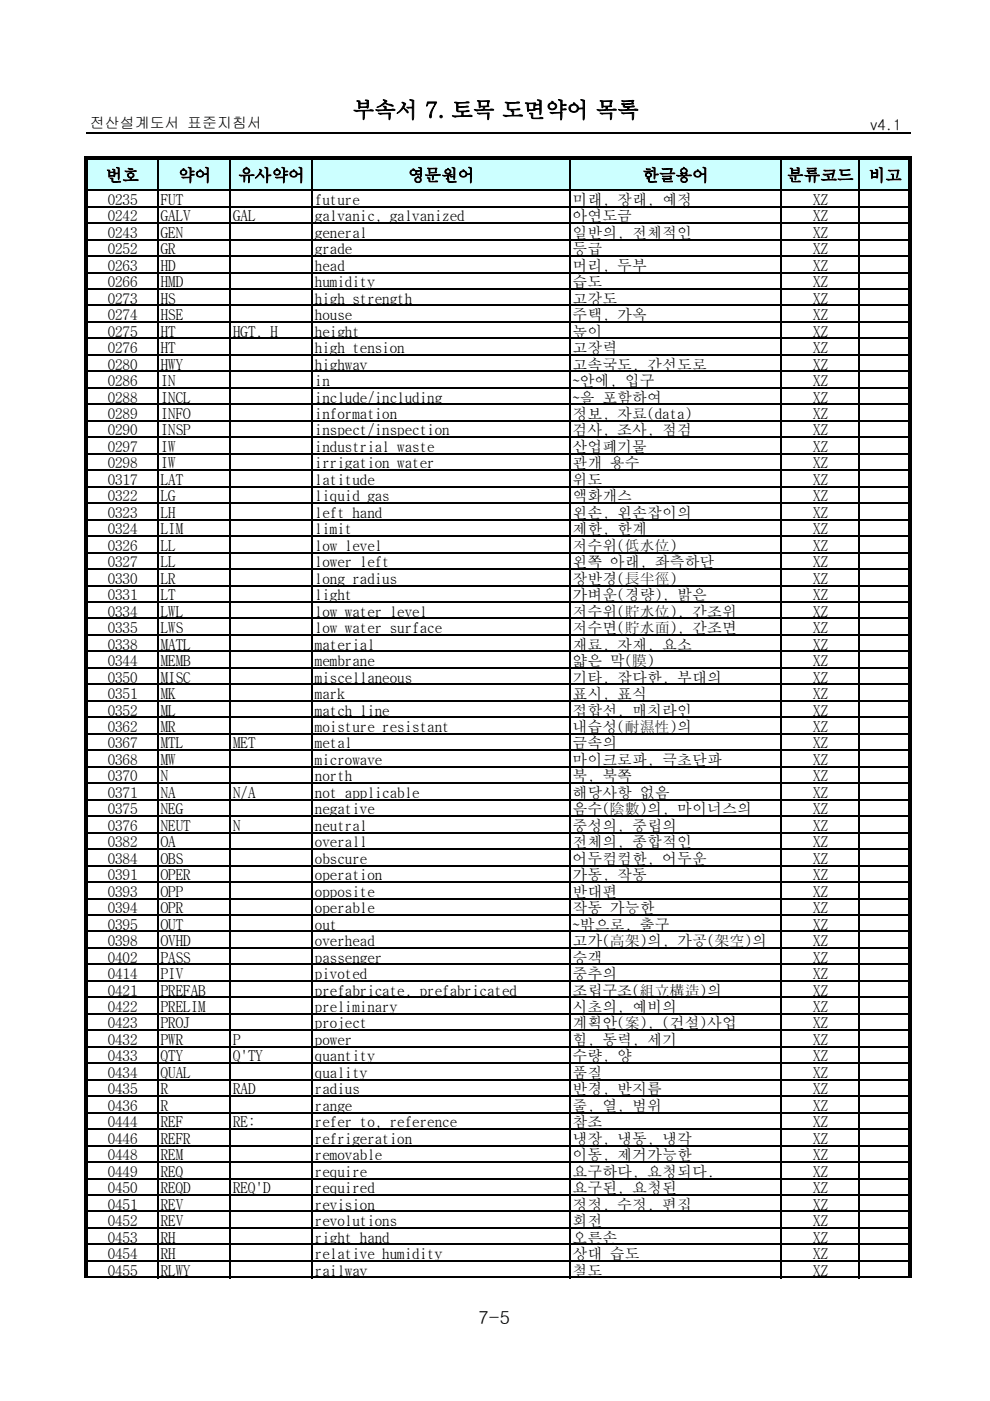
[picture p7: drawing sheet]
<svg xmlns="http://www.w3.org/2000/svg" width="210mm" height="297mm" viewBox="0 0 210 297" stroke-linecap="round" stroke-linejoin="round" font-family="sans-serif">
<defs><g id="words">
<text font-size="4.6" x="74.8" y="24.9">부속서 7. 토목 도면약어 목록</text>
<text font-size="3.9" x="101.4" y="280.8">7-5</text>
<g font-size="3.5">
<text x="22.4" y="38.4">번호</text>
<text x="37.8" y="38.4">약어</text>
<text x="50.5" y="38.4">유사약어</text>
<text x="86.5" y="38.4">영문원어</text>
<text x="136.2" y="38.4">한글용어</text>
<text x="166.9" y="38.4">분류코드</text>
<text x="184.2" y="38.4">비고</text>
</g>
<g font-size="3.2">
<text x="19" y="27.1">전산설계도서 표준지침서</text>
<text x="184.6" y="27.5">v4.1</text>
<text x="22.8" y="46.9">0242</text>
<text x="22.8" y="43.4">0235</text>
<text x="34.1" y="43.4">FUT</text>
<text x="34.1" y="46.9">GALV</text>
<text x="49.4" y="46.9">GAL</text>
<text x="66.8" y="43.4">future</text>
<text x="66.8" y="46.9">galvanic, galvanized</text>
<text x="121.4" y="43.4">미래, 장래, 예정</text>
<text x="121.4" y="46.9">아연도금</text>
<text x="172.5" y="43.4">XZ</text>
<text x="172.5" y="46.9">XZ</text>
<text x="22.8" y="50.4">0243</text>
<text x="22.8" y="53.9">0252</text>
<text x="34.1" y="50.4">GEN</text>
<text x="34.1" y="53.9">GR</text>
<text x="66.8" y="50.4">general</text>
<text x="66.8" y="53.9">grade</text>
<text x="121.4" y="50.4">일반의, 전체적인</text>
<text x="121.4" y="53.9">등급</text>
<text x="172.5" y="50.4">XZ</text>
<text x="172.5" y="53.9">XZ</text>
<text x="22.8" y="57.4">0263</text>
<text x="34.1" y="57.4">HD</text>
<text x="66.8" y="57.4">head</text>
<text x="121.4" y="57.4">머리, 두부</text>
<text x="172.5" y="57.4">XZ</text>
<text x="22.8" y="64.4">0273</text>
<text x="22.8" y="60.9">0266</text>
<text x="34.1" y="64.4">HS</text>
<text x="34.1" y="60.9">HMD</text>
<text x="66.8" y="64.4">high strength</text>
<text x="66.8" y="60.9">humidity</text>
<text x="121.4" y="60.9">습도</text>
<text x="121.4" y="64.4">고강도</text>
<text x="172.5" y="60.9">XZ</text>
<text x="172.5" y="64.4">XZ</text>
<text x="22.8" y="67.9">0274</text>
<text x="22.8" y="71.4">0275</text>
<text x="34.1" y="67.9">HSE</text>
<text x="34.1" y="71.4">HT</text>
<text x="49.4" y="71.4">HGT, H</text>
<text x="66.8" y="67.9">house</text>
<text x="66.8" y="71.4">height</text>
<text x="121.4" y="67.9">주택, 가옥</text>
<text x="121.4" y="71.4">높이</text>
<text x="172.5" y="67.9">XZ</text>
<text x="172.5" y="71.4">XZ</text>
<text x="22.8" y="74.9">0276</text>
<text x="34.1" y="74.9">HT</text>
<text x="66.8" y="74.9">high tension</text>
<text x="121.4" y="74.9">고장력</text>
<text x="172.5" y="74.9">XZ</text>
<text x="22.8" y="81.9">0286</text>
<text x="22.8" y="78.4">0280</text>
<text x="34.1" y="81.9">IN</text>
<text x="34.1" y="78.4">HWY</text>
<text x="66.8" y="81.9">in</text>
<text x="66.8" y="78.4">highway</text>
<text x="121.4" y="78.4">고속국도, 간선도로</text>
<text x="121.4" y="81.9">~안에, 입구</text>
<text x="172.5" y="78.4">XZ</text>
<text x="172.5" y="81.9">XZ</text>
<text x="22.8" y="85.3">0288</text>
<text x="22.8" y="88.8">0289</text>
<text x="34.1" y="85.3">INCL</text>
<text x="34.1" y="88.8">INFO</text>
<text x="66.8" y="85.3">include/including</text>
<text x="66.8" y="88.8">information</text>
<text x="121.4" y="85.3">~을 포함하여</text>
<text x="121.4" y="88.8">정보, 자료(data)</text>
<text x="172.5" y="85.3">XZ</text>
<text x="172.5" y="88.8">XZ</text>
<text x="22.8" y="92.3">0290</text>
<text x="22.8" y="95.8">0297</text>
<text x="34.1" y="92.3">INSP</text>
<text x="34.1" y="95.8">IW</text>
<text x="66.8" y="92.3">inspect/inspection</text>
<text x="66.8" y="95.8">industrial waste</text>
<text x="121.4" y="92.3">검사, 조사, 점검</text>
<text x="121.4" y="95.8">산업폐기물</text>
<text x="172.5" y="95.8">XZ</text>
<text x="172.5" y="92.3">XZ</text>
<text x="22.8" y="99.3">0298</text>
<text x="34.1" y="99.3">IW</text>
<text x="66.8" y="99.3">irrigation water</text>
<text x="121.4" y="99.3">관개 용수</text>
<text x="172.5" y="99.3">XZ</text>
<text x="22.8" y="106.3">0322</text>
<text x="22.8" y="102.8">0317</text>
<text x="34.1" y="106.3">LG</text>
<text x="34.1" y="102.8">LAT</text>
<text x="66.8" y="102.8">latitude</text>
<text x="66.8" y="106.3">liquid gas</text>
<text x="121.4" y="102.8">위도</text>
<text x="121.4" y="106.3">액화개스</text>
<text x="172.5" y="102.8">XZ</text>
<text x="172.5" y="106.3">XZ</text>
<text x="22.8" y="109.8">0323</text>
<text x="22.8" y="113.3">0324</text>
<text x="34.1" y="109.8">LH</text>
<text x="34.1" y="113.3">LIM</text>
<text x="66.8" y="109.8">left hand</text>
<text x="66.8" y="113.3">limit</text>
<text x="121.4" y="109.8">왼손, 왼손잡이의</text>
<text x="121.4" y="113.3">제한, 한계</text>
<text x="172.5" y="109.8">XZ</text>
<text x="172.5" y="113.3">XZ</text>
<text x="22.8" y="116.8">0326</text>
<text x="34.1" y="116.8">LL</text>
<text x="66.8" y="116.8">low level</text>
<text x="121.4" y="116.8">저수위(低水位)</text>
<text x="172.5" y="116.8">XZ</text>
<text x="22.8" y="123.8">0330</text>
<text x="22.8" y="120.3">0327</text>
<text x="34.1" y="123.8">LR</text>
<text x="34.1" y="120.3">LL</text>
<text x="66.8" y="123.8">long radius</text>
<text x="66.8" y="120.3">lower left</text>
<text x="121.4" y="123.8">장반경(長半徑)</text>
<text x="121.4" y="120.3">왼쪽 아래, 좌측하단</text>
<text x="172.5" y="120.3">XZ</text>
<text x="172.5" y="123.8">XZ</text>
<text x="22.8" y="130.7">0334</text>
<text x="22.8" y="127.3">0331</text>
<text x="34.1" y="130.7">LWL</text>
<text x="34.1" y="127.3">LT</text>
<text x="66.8" y="127.3">light</text>
<text x="66.8" y="130.7">low water level</text>
<text x="121.4" y="127.3">가벼운(경량), 밝은</text>
<text x="121.4" y="130.7">저수위(貯水位), 간조위</text>
<text x="172.5" y="127.3">XZ</text>
<text x="172.5" y="130.7">XZ</text>
<text x="22.8" y="137.7">0338</text>
<text x="22.8" y="134.2">0335</text>
<text x="34.1" y="137.7">MATL</text>
<text x="34.1" y="134.2">LWS</text>
<text x="66.8" y="137.7">material</text>
<text x="66.8" y="134.2">low water surface</text>
<text x="121.4" y="134.2">저수면(貯水面), 간조면</text>
<text x="121.4" y="137.7">재료, 자재, 요소</text>
<text x="172.5" y="134.2">XZ</text>
<text x="172.5" y="137.7">XZ</text>
<text x="22.8" y="141.2">0344</text>
<text x="34.1" y="141.2">MEMB</text>
<text x="66.8" y="141.2">membrane</text>
<text x="121.4" y="141.2">얇은 막(膜)</text>
<text x="172.5" y="141.2">XZ</text>
<text x="22.8" y="144.7">0350</text>
<text x="22.8" y="148.2">0351</text>
<text x="34.1" y="144.7">MISC</text>
<text x="34.1" y="148.2">MK</text>
<text x="66.8" y="144.7">miscellaneous</text>
<text x="66.8" y="148.2">mark</text>
<text x="121.4" y="144.7">기타, 잡다한, 부대의</text>
<text x="121.4" y="148.2">표시, 표식</text>
<text x="172.5" y="144.7">XZ</text>
<text x="172.5" y="148.2">XZ</text>
<text x="22.8" y="151.7">0352</text>
<text x="22.8" y="155.2">0362</text>
<text x="34.1" y="151.7">ML</text>
<text x="34.1" y="155.2">MR</text>
<text x="66.8" y="151.7">match line</text>
<text x="66.8" y="155.2">moisture resistant</text>
<text x="121.4" y="151.7">접합선, 매치라인</text>
<text x="121.4" y="155.2">내습성(耐濕性)의</text>
<text x="172.5" y="151.7">XZ</text>
<text x="172.5" y="155.2">XZ</text>
<text x="22.8" y="158.7">0367</text>
<text x="34.1" y="158.7">MTL</text>
<text x="49.4" y="158.7">MET</text>
<text x="66.8" y="158.7">metal</text>
<text x="121.4" y="158.7">금속의</text>
<text x="172.5" y="158.7">XZ</text>
<text x="22.8" y="162.2">0368</text>
<text x="22.8" y="165.7">0370</text>
<text x="34.1" y="162.2">MW</text>
<text x="34.1" y="165.7">N</text>
<text x="66.8" y="162.2">microwave</text>
<text x="66.8" y="165.7">north</text>
<text x="121.4" y="162.2">마이크로파, 극초단파</text>
<text x="121.4" y="165.7">북, 북쪽</text>
<text x="172.5" y="162.2">XZ</text>
<text x="172.5" y="165.7">XZ</text>
<text x="22.8" y="169.2">0371</text>
<text x="22.8" y="172.7">0375</text>
<text x="34.1" y="169.2">NA</text>
<text x="34.1" y="172.7">NEG</text>
<text x="49.4" y="169.2">N/A</text>
<text x="66.8" y="169.2">not applicable</text>
<text x="66.8" y="172.7">negative</text>
<text x="121.4" y="169.2">해당사항 없음</text>
<text x="121.4" y="172.7">음수(陰數)의, 마이너스의</text>
<text x="172.5" y="169.2">XZ</text>
<text x="172.5" y="172.7">XZ</text>
<text x="22.8" y="176.1">0376</text>
<text x="22.8" y="179.6">0382</text>
<text x="34.1" y="176.1">NEUT</text>
<text x="34.1" y="179.6">OA</text>
<text x="49.4" y="176.1">N</text>
<text x="66.8" y="179.6">overall</text>
<text x="66.8" y="176.1">neutral</text>
<text x="121.4" y="176.1">중성의, 중립의</text>
<text x="121.4" y="179.6">전체의, 종합적인</text>
<text x="172.5" y="176.1">XZ</text>
<text x="172.5" y="179.6">XZ</text>
<text x="22.8" y="183.1">0384</text>
<text x="34.1" y="183.1">OBS</text>
<text x="66.8" y="183.1">obscure</text>
<text x="121.4" y="183.1">어두컴컴한, 어두운</text>
<text x="172.5" y="183.1">XZ</text>
<text x="22.8" y="186.6">0391</text>
<text x="22.8" y="190.1">0393</text>
<text x="34.1" y="186.6">OPER</text>
<text x="34.1" y="190.1">OPP</text>
<text x="66.8" y="186.6">operation</text>
<text x="66.8" y="190.1">opposite</text>
<text x="121.4" y="186.6">가동, 작동</text>
<text x="121.4" y="190.1">반대편</text>
<text x="172.5" y="190.1">XZ</text>
<text x="172.5" y="186.6">XZ</text>
<text x="22.8" y="193.6">0394</text>
<text x="22.8" y="197.1">0395</text>
<text x="34.1" y="193.6">OPR</text>
<text x="34.1" y="197.1">OUT</text>
<text x="66.8" y="197.1">out</text>
<text x="66.8" y="193.6">operable</text>
<text x="121.4" y="193.6">작동 가능한</text>
<text x="121.4" y="197.1">~밖으로, 출구</text>
<text x="172.5" y="193.6">XZ</text>
<text x="172.5" y="197.1">XZ</text>
<text x="22.8" y="200.6">0398</text>
<text x="34.1" y="200.6">OVHD</text>
<text x="66.8" y="200.6">overhead</text>
<text x="121.4" y="200.6">고가(高架)의, 가공(架空)의</text>
<text x="172.5" y="200.6">XZ</text>
<text x="22.8" y="204.1">0402</text>
<text x="22.8" y="207.6">0414</text>
<text x="34.1" y="204.1">PASS</text>
<text x="34.1" y="207.6">PIV</text>
<text x="66.8" y="204.1">passenger</text>
<text x="66.8" y="207.6">pivoted</text>
<text x="121.4" y="204.1">승객</text>
<text x="121.4" y="207.6">중추의</text>
<text x="172.5" y="204.1">XZ</text>
<text x="172.5" y="207.6">XZ</text>
<text x="22.8" y="211.1">0421</text>
<text x="22.8" y="214.6">0422</text>
<text x="34.1" y="211.1">PREFAB</text>
<text x="34.1" y="214.6">PRELIM</text>
<text x="66.8" y="211.1">prefabricate, prefabricated</text>
<text x="66.8" y="214.6">preliminary</text>
<text x="121.4" y="211.1">조립구조(組立構造)의</text>
<text x="121.4" y="214.6">시초의, 예비의</text>
<text x="172.5" y="211.1">XZ</text>
<text x="172.5" y="214.6">XZ</text>
<text x="22.8" y="218.1">0423</text>
<text x="22.8" y="221.6">0432</text>
<text x="34.1" y="218.1">PROJ</text>
<text x="34.1" y="221.6">PWR</text>
<text x="49.4" y="221.6">P</text>
<text x="66.8" y="218.1">project</text>
<text x="66.8" y="221.6">power</text>
<text x="121.4" y="218.1">계획안(案), (건설)사업</text>
<text x="121.4" y="221.6">힘, 동력, 세기</text>
<text x="172.5" y="218.1">XZ</text>
<text x="172.5" y="221.6">XZ</text>
<text x="22.8" y="225">0433</text>
<text x="34.1" y="225">QTY</text>
<text x="49.4" y="225">Q'TY</text>
<text x="66.8" y="225">quantity</text>
<text x="121.4" y="225">수량, 양</text>
<text x="172.5" y="225">XZ</text>
<text x="22.8" y="232">0435</text>
<text x="22.8" y="228.5">0434</text>
<text x="34.1" y="228.5">QUAL</text>
<text x="34.1" y="232">R</text>
<text x="49.4" y="232">RAD</text>
<text x="66.8" y="228.5">quality</text>
<text x="66.8" y="232">radius</text>
<text x="121.4" y="228.5">품질</text>
<text x="121.4" y="232">반경, 반지름</text>
<text x="172.5" y="228.5">XZ</text>
<text x="172.5" y="232">XZ</text>
<text x="22.8" y="235.5">0436</text>
<text x="22.8" y="239">0444</text>
<text x="34.1" y="235.5">R</text>
<text x="34.1" y="239">REF</text>
<text x="49.4" y="239">RE:</text>
<text x="66.8" y="235.5">range</text>
<text x="66.8" y="239">refer to, reference</text>
<text x="121.4" y="235.5">줄, 열, 범위</text>
<text x="121.4" y="239">참조</text>
<text x="172.5" y="239">XZ</text>
<text x="172.5" y="235.5">XZ</text>
<text x="22.8" y="242.5">0446</text>
<text x="22.8" y="246">0448</text>
<text x="34.1" y="242.5">REFR</text>
<text x="34.1" y="246">REM</text>
<text x="66.8" y="242.5">refrigeration</text>
<text x="66.8" y="246">removable</text>
<text x="121.4" y="242.5">냉장, 냉동, 냉각</text>
<text x="121.4" y="246">이동, 제거가능한</text>
<text x="172.5" y="246">XZ</text>
<text x="172.5" y="242.5">XZ</text>
<text x="22.8" y="249.5">0449</text>
<text x="34.1" y="249.5">REQ</text>
<text x="66.8" y="249.5">require</text>
<text x="121.4" y="249.5">요구하다, 요청되다.</text>
<text x="172.5" y="249.5">XZ</text>
<text x="22.8" y="253">0450</text>
<text x="22.8" y="256.5">0451</text>
<text x="34.1" y="253">REQD</text>
<text x="34.1" y="256.5">REV</text>
<text x="49.4" y="253">REQ'D</text>
<text x="66.8" y="256.5">revision</text>
<text x="66.8" y="253">required</text>
<text x="121.4" y="253">요구된, 요청된</text>
<text x="121.4" y="256.5">정정, 수정, 편집</text>
<text x="172.5" y="253">XZ</text>
<text x="172.5" y="256.5">XZ</text>
<text x="22.8" y="260">0452</text>
<text x="22.8" y="263.5">0453</text>
<text x="34.1" y="260">REV</text>
<text x="34.1" y="263.5">RH</text>
<text x="66.8" y="260">revolutions</text>
<text x="66.8" y="263.5">right hand</text>
<text x="121.4" y="260">회전</text>
<text x="121.4" y="263.5">오른손</text>
<text x="172.5" y="263.5">XZ</text>
<text x="172.5" y="260">XZ</text>
<text x="22.8" y="267">0454</text>
<text x="34.1" y="267">RH</text>
<text x="66.8" y="267">relative humidity</text>
<text x="121.4" y="267">상대 습도</text>
<text x="172.5" y="267">XZ</text>
<text x="22.8" y="270.4">0455</text>
<text x="34.1" y="270.4">RLWY</text>
<text x="66.8" y="270.4">railway</text>
<text x="121.4" y="270.4">철도</text>
<text x="172.5" y="270.4">XZ</text>
</g>
</g></defs>
<path d="M18.2 33.4h174.9v6.9h-174.9z" fill="#cff"/>
<path d="M18.5 33.1h174.9v.7h-174.9zM17.8 33.1h.7v7.2h-.7zM192.7 33.8h.7v6.5h-.7zM17.8 40.2h.7v230.8h-.7zM192.7 40.2h.7v230.8h-.7z" fill="#000"/>
<g fill="none" stroke="#000" stroke-width=".34">
<path d="M18.2 28.2h174.9M33.5 33.8v6.5M48.9 33.8v6.5M66.2 33.8v6.5M120.8 33.8v6.5M165.6 33.8v6.5M182.2 33.8v6.5M18.5 40.3h174.2M18.5 43.8h174.2M18.5 47.3h174.2M18.5 50.8h174.2M18.5 54.3h174.2"/>
<path d="M18.5 57.8h174.2M33.5 40.5v230.5M48.9 40.5v230.5M66.2 40.5v230.5M120.8 40.5v230.5M165.6 40.5v230.5M182.2 40.5v230.5M18.5 61.3h174.2M18.5 64.8h174.2M18.5 68.3h174.2M18.5 71.8h174.2M18.5 75.2h174.2"/>
<path d="M18.5 78.7h174.2M18.5 82.2h174.2M18.5 85.7h174.2M18.5 89.2h174.2M18.5 92.7h174.2M18.5 96.2h174.2M18.5 99.7h174.2M18.5 103.2h174.2M18.5 106.7h174.2M18.5 110.2h174.2M18.5 113.7h174.2M18.5 117.2h174.2"/>
<path d="M18.5 120.7h174.2M18.5 124.1h174.2M18.5 127.6h174.2M18.5 131.1h174.2M18.5 134.6h174.2M18.5 138.1h174.2M18.5 141.6h174.2M18.5 145.1h174.2M18.5 148.6h174.2M18.5 152.1h174.2M18.5 155.6h174.2M18.5 159.1h174.2"/>
<path d="M18.5 162.6h174.2M18.5 166.1h174.2M18.5 169.5h174.2M18.5 173h174.2M18.5 176.5h174.2M18.5 180h174.2M18.5 183.5h174.2M18.5 187h174.2M18.5 190.5h174.2M18.5 194h174.2M18.5 197.5h174.2M18.5 201h174.2"/>
<path d="M18.5 204.5h174.2M18.5 208h174.2M18.5 211.5h174.2M18.5 214.9h174.2M18.5 218.4h174.2M18.5 221.9h174.2M18.5 225.4h174.2M18.5 228.9h174.2M18.5 232.4h174.2M18.5 235.9h174.2M18.5 239.4h174.2M18.5 242.9h174.2"/>
<path d="M18.5 246.4h174.2M18.5 249.9h174.2M18.5 253.4h174.2M18.5 256.9h174.2M18.5 260.3h174.2M18.5 263.8h174.2M18.5 267.3h174.2M18.5 270.8h174.2"/>
</g>
<use href="#words"/>
</svg>
